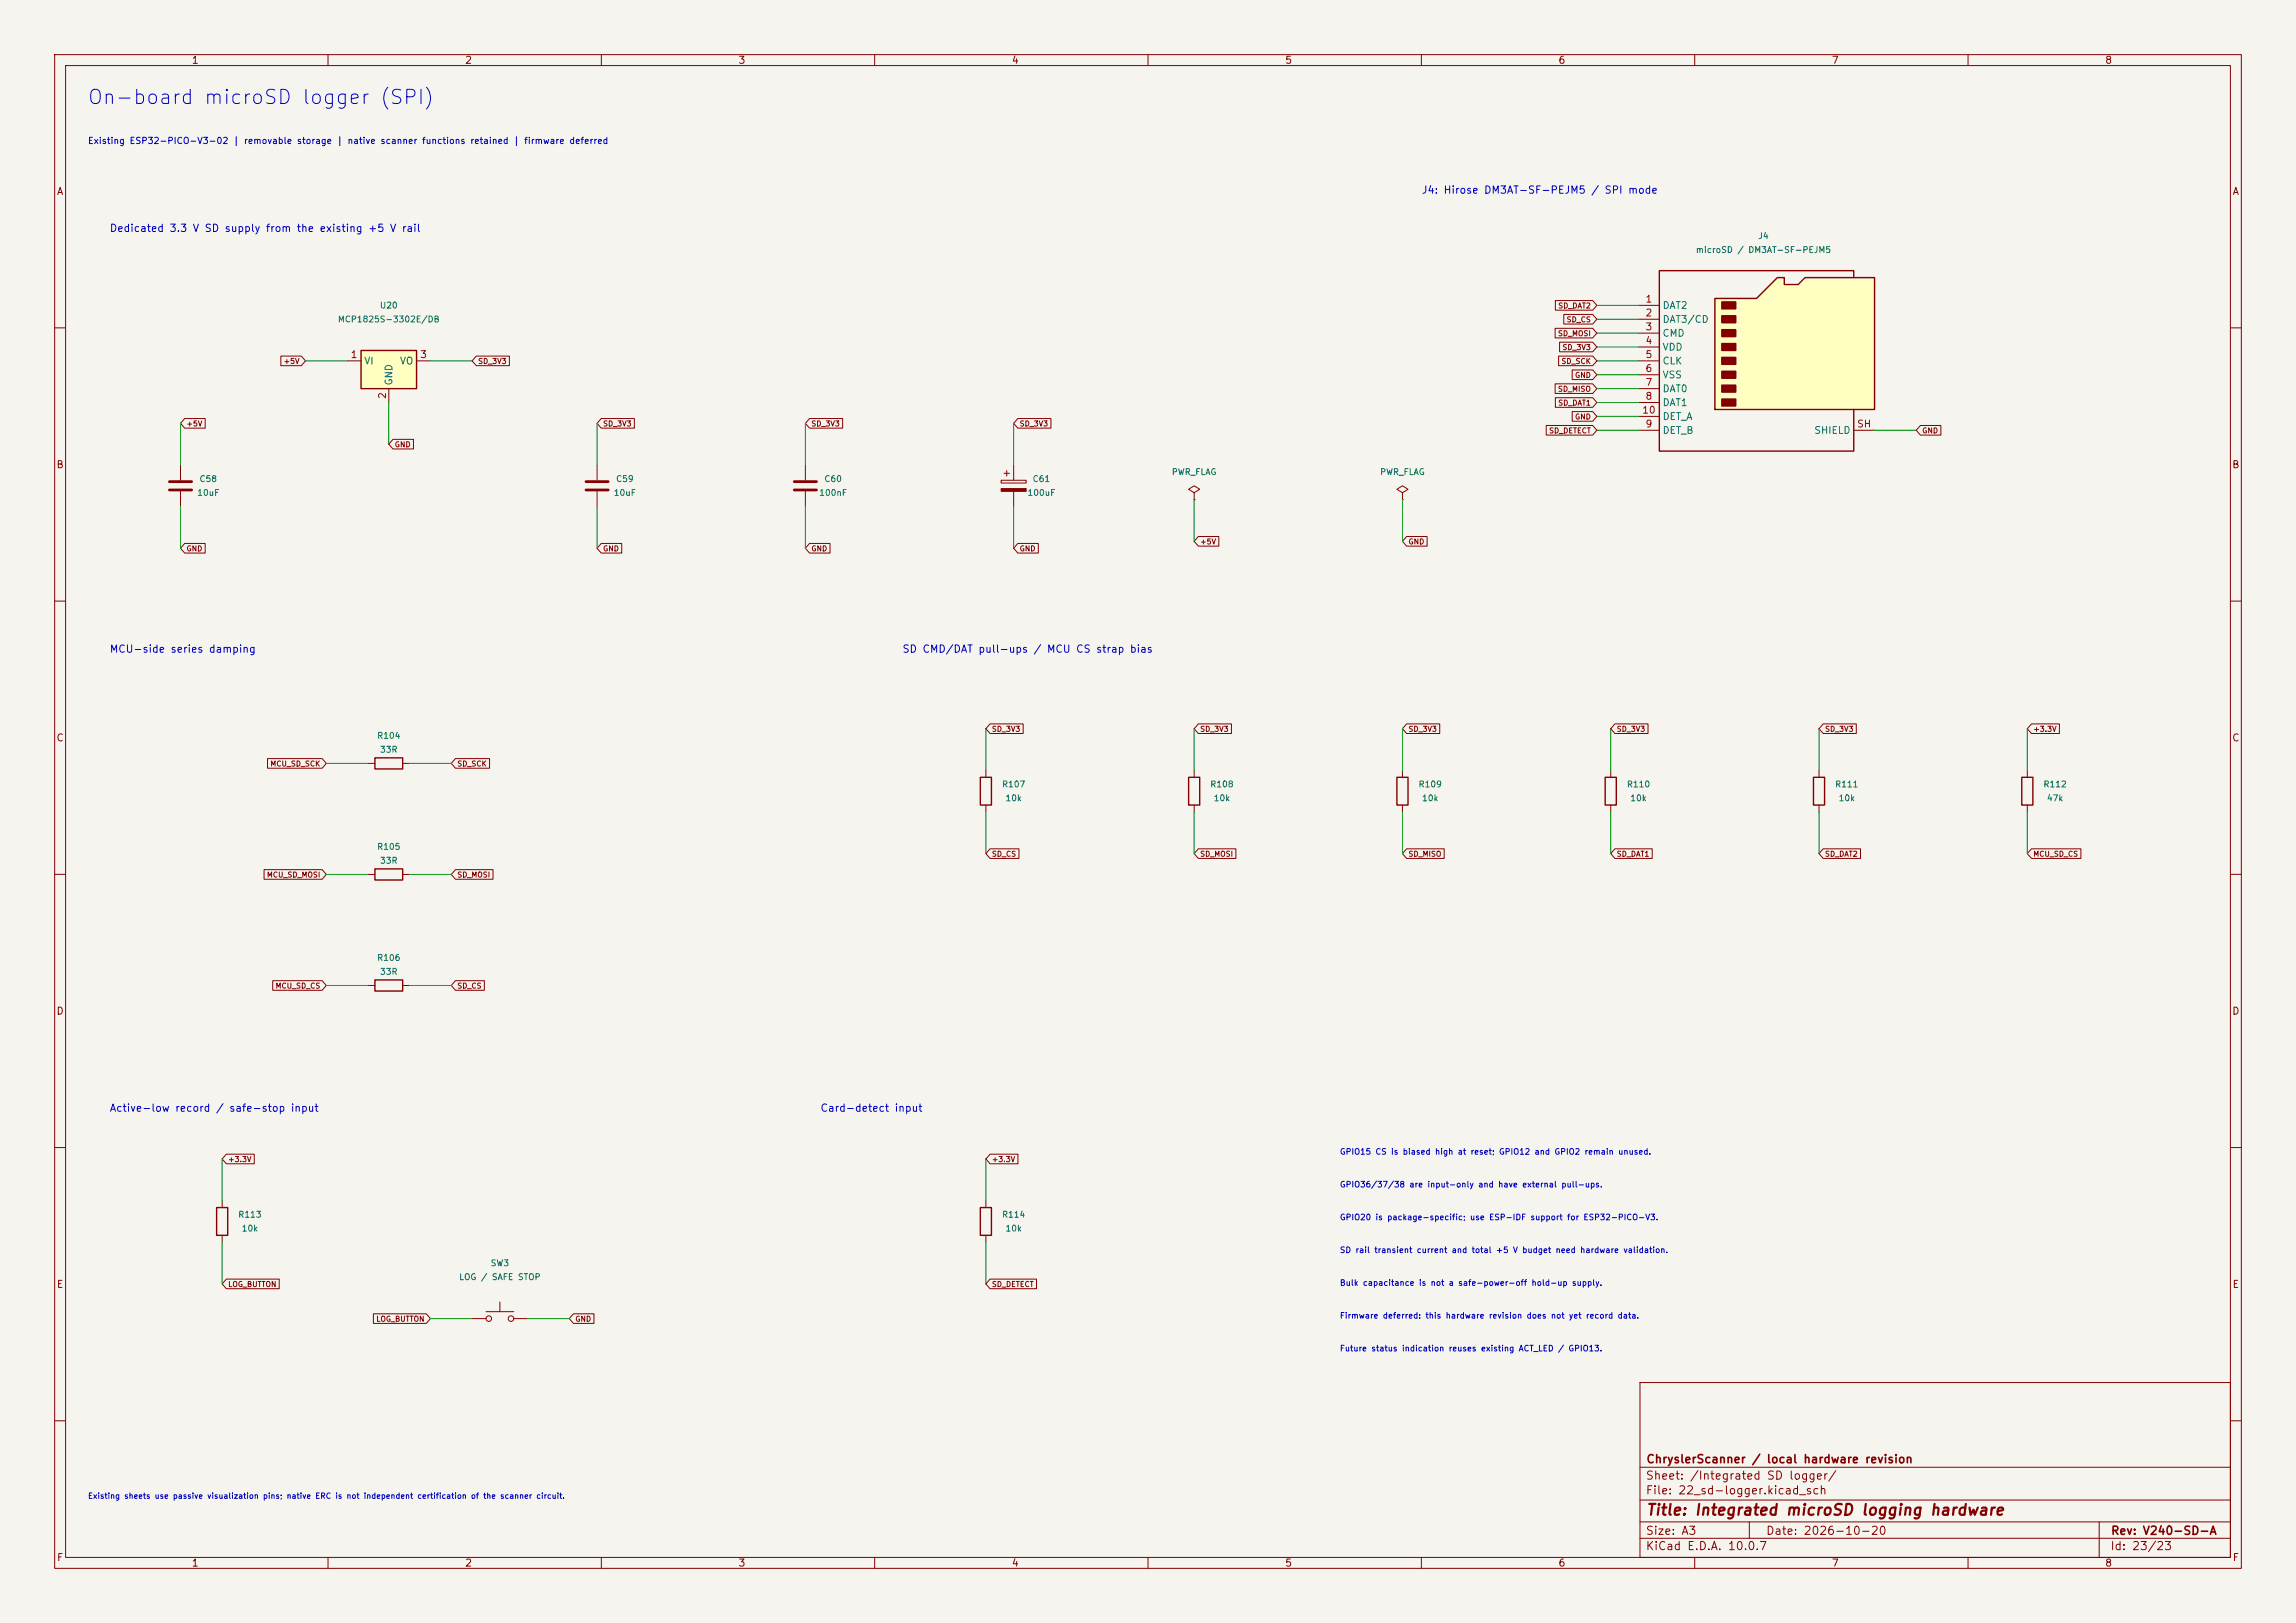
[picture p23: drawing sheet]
<svg xmlns="http://www.w3.org/2000/svg" width="420mm" height="297mm" viewBox="0 0 420 297" stroke-linecap="round" stroke-linejoin="round" font-family="sans-serif">
<defs><g id="words">
<text font-size="2.6" fill="#0000c2" x="15.8" y="19.7">On-board microSD logger (SPI)</text>
<text font-size="2" fill="#840000" x="301" y="277.8">Title: Integrated microSD logging hardware</text>
<g font-size="1.5" fill="#840000">
<text x="301" y="268.1">ChryslerScanner / local hardware revision</text>
<text x="300.9" y="273.8">File: 22_sd-logger.kicad_sch</text>
<text x="300.9" y="271.1">Sheet: /Integrated SD logger/</text>
<text x="300.9" y="281.2">Size: A3</text>
<text x="322.9" y="281.2">Date: 2026-10-20</text>
<text x="386" y="281.2">Rev: V240-SD-A</text>
<text x="300.9" y="284">KiCad E.D.A. 10.0.7</text>
<text x="385.9" y="284">Id: 23/23</text>
</g>
<g font-size="1.3" fill="#840000">
<text x="35" y="12">1</text>
<text x="85" y="12">2</text>
<text x="135" y="12">3</text>
<text x="185" y="12">4</text>
<text x="235" y="12">5</text>
<text x="285" y="12">6</text>
<text x="335" y="12">7</text>
<text x="385" y="12">8</text>
<text x="10.3" y="36">A</text>
<text x="408.3" y="36">A</text>
<text x="10.2" y="86">B</text>
<text x="408.2" y="86">B</text>
<text x="10.2" y="136">C</text>
<text x="408.2" y="136">C</text>
<text x="10.2" y="186">D</text>
<text x="408.2" y="186">D</text>
<text x="10.3" y="236">E</text>
<text x="408.3" y="236">E</text>
<text x="10.3" y="286">F</text>
<text x="35" y="287">1</text>
<text x="85" y="287">2</text>
<text x="135" y="287">3</text>
<text x="185" y="287">4</text>
<text x="235" y="287">5</text>
<text x="285" y="287">6</text>
<text x="335" y="287">7</text>
<text x="385" y="287">8</text>
<text x="408.3" y="286">F</text>
</g>
<g font-size="1.3" fill="#0000c2">
<text x="260" y="35.8">J4: Hirose DM3AT-SF-PEJM5 / SPI mode</text>
<text x="20" y="42.8">Dedicated 3.3 V SD supply from the existing +5 V rail</text>
<text x="20" y="119.8">MCU-side series damping</text>
<text x="165" y="119.8">SD CMD/DAT pull-ups / MCU CS strap bias</text>
<text x="20" y="203.8">Active-low record / safe-stop input</text>
<text x="150" y="203.8">Card-detect input</text>
</g>
<g font-size="1.3" fill="#a90000">
<text x="300.9" y="55.7">1</text>
<text x="300.9" y="58.2">2</text>
<text x="64" y="65.8">1</text>
<text x="76.7" y="65.8">3</text>
<text x="300.9" y="60.7">3</text>
<text x="300.9" y="63.3">4</text>
<text x="300.9" y="65.8">5</text>
<text x="300.9" y="68.4">6</text>
<text x="300.9" y="70.9">7</text>
<text x="70.9" y="73.1" transform="rotate(-90 70.9 73.1)">2</text>
<text x="300.3" y="76">10</text>
<text x="300.9" y="73.4">8</text>
<text x="300.9" y="78.5">9</text>
<text x="339.6" y="78.5">SH</text>
</g>
<g font-size="1.3" fill="#006464">
<text x="304" y="56.8">DAT2</text>
<text x="304" y="59.4">DAT3/CD</text>
<text x="304" y="61.9">CMD</text>
<text x="304" y="64.5">VDD</text>
<text x="66.5" y="67">VI</text>
<text x="72.1" y="70.6" transform="rotate(-90 72.1 70.6)">GND</text>
<text x="73" y="67">VO</text>
<text x="304" y="67">CLK</text>
<text x="304" y="69.5">VSS</text>
<text x="304" y="72.1">DAT0</text>
<text x="304" y="74.6">DAT1</text>
<text x="304" y="77.2">DET_A</text>
<text x="304" y="79.7">DET_B</text>
<text x="331.8" y="79.7">SHIELD</text>
</g>
<text font-size="1.2" fill="#0000c2" x="16" y="26.6">Existing ESP32-PICO-V3-02 | removable storage | native scanner functions retained | firmware deferred</text>
<g font-size="1.1" fill="#006464">
<text x="310.1" y="46.6">microSD / DM3AT-SF-PEJM5</text>
<text x="321.5" y="44">J4</text>
<text x="61.7" y="59.3">MCP1825S-3302E/DB</text>
<text x="69.4" y="56.7">U20</text>
<text x="36.4" y="88.5">C58</text>
<text x="112.6" y="88.5">C59</text>
<text x="150.7" y="88.5">C60</text>
<text x="188.8" y="88.5">C61</text>
<text x="214.2" y="87.2">PWR_FLAG</text>
<text x="252.3" y="87.2">PWR_FLAG</text>
<text x="36" y="91">10uF</text>
<text x="112.2" y="91">10uF</text>
<text x="149.7" y="91">100nF</text>
<text x="187.8" y="91">100uF</text>
<text x="68.9" y="135.5">R104</text>
<text x="69.4" y="138">33R</text>
<text x="183.2" y="144.3">R107</text>
<text x="183.8" y="146.9">10k</text>
<text x="221.3" y="144.3">R108</text>
<text x="221.9" y="146.9">10k</text>
<text x="259.4" y="144.3">R109</text>
<text x="260" y="146.9">10k</text>
<text x="297.5" y="144.3">R110</text>
<text x="298.1" y="146.9">10k</text>
<text x="335.6" y="144.3">R111</text>
<text x="336.2" y="146.9">10k</text>
<text x="373.7" y="144.3">R112</text>
<text x="374.3" y="146.9">47k</text>
<text x="68.9" y="155.8">R105</text>
<text x="69.4" y="158.3">33R</text>
<text x="68.9" y="176.1">R106</text>
<text x="69.4" y="178.6">33R</text>
<text x="43.5" y="223.1">R113</text>
<text x="44.1" y="225.6">10k</text>
<text x="183.2" y="223.1">R114</text>
<text x="183.8" y="225.6">10k</text>
<text x="89.7" y="232">SW3</text>
<text x="83.9" y="234.5">LOG / SAFE STOP</text>
</g>
<g font-size="1.1" fill="#0000c2">
<text x="245" y="211.5">GPIO15 CS is biased high at reset; GPIO12 and GPIO2 remain unused.</text>
<text x="245" y="217.5">GPIO36/37/38 are input-only and have external pull-ups.</text>
<text x="245" y="223.5">GPIO20 is package-specific; use ESP-IDF support for ESP32-PICO-V3.</text>
<text x="245" y="229.5">SD rail transient current and total +5 V budget need hardware validation.</text>
<text x="245" y="235.5">Bulk capacitance is not a safe-power-off hold-up supply.</text>
<text x="245" y="241.5">Firmware deferred: this hardware revision does not yet record data.</text>
<text x="245" y="247.5">Future status indication reuses existing ACT_LED / GPIO13.</text>
</g>
<g font-size="1" fill="#840000">
<text x="284.9" y="56.7">SD_DAT2</text>
<text x="286.5" y="59.2">SD_CS</text>
<text x="284.9" y="61.7">SD_MOSI</text>
<text x="285.7" y="64.3">SD_3V3</text>
<text x="51.8" y="66.8">+5V</text>
<text x="87.4" y="66.8">SD_3V3</text>
<text x="284.9" y="71.9">SD_MISO</text>
<text x="285.5" y="66.8">SD_SCK</text>
<text x="288" y="69.4">GND</text>
<text x="284.9" y="74.4">SD_DAT1</text>
<text x="288" y="77">GND</text>
<text x="34" y="78.3">+5V</text>
<text x="72.1" y="82.1">GND</text>
<text x="110.2" y="78.3">SD_3V3</text>
<text x="148.3" y="78.3">SD_3V3</text>
<text x="186.4" y="78.3">SD_3V3</text>
<text x="283.3" y="79.5">SD_DETECT</text>
<text x="351.5" y="79.5">GND</text>
<text x="34" y="101.1">GND</text>
<text x="110.2" y="101.1">GND</text>
<text x="148.3" y="101.1">GND</text>
<text x="186.4" y="101.1">GND</text>
<text x="219.4" y="99.8">+5V</text>
<text x="257.5" y="99.8">GND</text>
<text x="181.3" y="134.1">SD_3V3</text>
<text x="219.4" y="134.1">SD_3V3</text>
<text x="257.5" y="134.1">SD_3V3</text>
<text x="295.6" y="134.1">SD_3V3</text>
<text x="333.7" y="134.1">SD_3V3</text>
<text x="371.8" y="134.1">+3.3V</text>
<text x="49.4" y="140.5">MCU_SD_SCK</text>
<text x="83.6" y="140.5">SD_SCK</text>
<text x="48.7" y="160.8">MCU_SD_MOSI</text>
<text x="83.6" y="160.8">SD_MOSI</text>
<text x="181.3" y="157">SD_CS</text>
<text x="219.4" y="157">SD_MOSI</text>
<text x="257.5" y="157">SD_MISO</text>
<text x="295.6" y="157">SD_DAT1</text>
<text x="333.7" y="157">SD_DAT2</text>
<text x="371.8" y="157">MCU_SD_CS</text>
<text x="50.3" y="181.1">MCU_SD_CS</text>
<text x="83.6" y="181.1">SD_CS</text>
<text x="41.6" y="212.9">+3.3V</text>
<text x="181.3" y="212.9">+3.3V</text>
<text x="41.6" y="235.7">LOG_BUTTON</text>
<text x="181.3" y="235.7">SD_DETECT</text>
<text x="68.7" y="242.1">LOG_BUTTON</text>
<text x="105.1" y="242.1">GND</text>
</g>
<text font-size="1" fill="#0000c2" x="16" y="274.5">Existing sheets use passive visualization pins; native ERC is not independent certification of the scanner circuit.</text>
</g></defs>
<path d="M0 0h420v297h-420z" fill="#f5f4ef" stroke="#f5f4ef" stroke-width=".18"/>
<g fill="none" stroke="#840000" stroke-width=".18">
<path d="M10 10h400v277h-400zM12 12h396v273h-396zM60 10v2M110 10v2M160 10v2M210 10v2M260 10v2M310 10v2M360 10v2M10 60h2M408 60h2M109.2 85.1v2.8"/>
<path d="M109.2 89.9v2.8M147.3 85.1v2.8M147.3 89.9v2.8M183.1 87.9h4.6v.5h-4.6zM183.6 86.6h1.1M184.1 86.1v1M185.4 85.1v2.8M185.4 89.9v2.8M10 110h2M408 110h2M10 160h2M180.3 141v1.2"/>
<path d="M180.3 147.3v1.3M218.4 141v1.2M218.4 147.3v1.3M408 160h2M10 210h2M180.3 219.7v1.3M408 210h2M91.4 238.3v1.7M180.3 226.1v1.2M86.4 241.3h2.5M88.9 240h5.1M94 241.3h2.5"/>
<path d="M300 253h108v32h-108zM10 260h2M300 278.5h108M300 274.5h108M300 268.5h108M320 278.5v3M384 278.5v6.5M408 260h2M60 285v2M110 285v2M160 285v2M210 285v2"/>
<path d="M260 285v2M300 281.5h108M310 285v2M360 285v2"/>
<circle cx="89.4" cy="241.3" r=".51"/>
<circle cx="93.5" cy="241.3" r=".51"/>
</g>
<path d="M179.3 142.2h2.1v5.1h-2.1zM217.4 142.2h2.1v5.1h-2.1zM179.3 221h2.1v5.1h-2.1z" fill="none" stroke="#840000" stroke-width=".25"/>
<path d="M107.2 88.1h4.1M107.2 89.7h4.1M145.3 88.1h4.1M145.3 89.7h4.1" fill="none" stroke="#840000" stroke-width=".51"/>
<path d="M183.1 89.4h4.6v.5h-4.6z" fill="#840000" stroke="#840000" stroke-width=".18"/>
<path d="M313.7 54.6h7.6l3.8-3.8h1.3v1.3h2.5l1.3-1.3h12.7v24.1h-29.2z" fill="#ffffc2"/>
<path d="M313.7 54.6h7.6l3.8-3.8h1.3v1.3h2.5l1.3-1.3h12.7v24.1h-29.2zM339.1 50.8v-1.3h-35.6v33.1h35.6v-7.7M68.6 138.7h5.1v2h-5.1zM68.6 159h5.1v2h-5.1zM255.5 142.2h2.1v5.1h-2.1zM293.6 142.2h2.1v5.1h-2.1zM331.7 142.2h2.1v5.1h-2.1z" fill="none" stroke="#840000" stroke-width=".25"/>
<g fill="#840000" stroke="#840000" stroke-width=".25">
<path d="M315 55.2h2.5v1.3h-2.5z"/>
<path d="M315 57.8h2.5v1.3h-2.5z"/>
<path d="M315 60.3h2.5v1.3h-2.5z"/>
<path d="M315 62.9h2.5v1.2h-2.5z"/>
<path d="M315 65.4h2.5v1.3h-2.5z"/>
<path d="M315 67.9h2.5v1.3h-2.5z"/>
<path d="M315 70.5h2.5v1.3h-2.5z"/>
<path d="M315 73h2.5v1.3h-2.5z"/>
</g>
<g fill="none" stroke="#840000" stroke-width=".18">
<path d="M299.7 55.9h3.8M299.7 58.4h3.8M299.7 61h3.8M299.7 63.5h3.8M299.7 66h3.8M299.7 68.6h3.8M299.7 71.1h3.8M299.7 73.7h3.8M299.7 78.7h3.8M299.7 76.2h3.8M339.1 78.7h3.8M33 85.1v2.8"/>
<path d="M33 89.9v2.8M67.3 139.7h1.3M73.7 139.7h1.2M256.5 141v1.2M256.5 147.3v1.3M294.6 141v1.2M294.6 147.3v1.3M332.7 141v1.2M332.7 147.3v1.3M67.3 160h1.3M73.7 160h1.2"/>
</g>
<path d="M31 88.1h4.1M31 89.7h4.1" fill="none" stroke="#840000" stroke-width=".51"/>
<path d="M66 64.1h10.2v7h-10.2z" fill="#ffffc2"/>
<path d="M66 64.1h10.2v7h-10.2zM369.8 142.2h2.1v5.1h-2.1zM68.6 179.3h5.1v2.1h-5.1zM39.6 221h2.1v5.1h-2.1z" fill="none" stroke="#840000" stroke-width=".25"/>
<g fill="none" stroke="#840000" stroke-width=".18">
<path d="M284.5 55h6.8l.8 .9-.8 .9h-6.8zM286.1 57.5h5.2l.8 .9-.8 .9h-5.2zM33.8 76.6h3.7v1.7h-3.7l-.8-.8zM51.4 65.2h3.7l.8 .8-.8 .9h-3.7zM63.5 66h2.5M71.1 71.1v2.6M76.2 66h2.5M87.1 65.2h6.1v1.7h-6.1l-.7-.9zM110 76.6h6v1.7h-6l-.8-.8zM148.1 76.6h6v1.7h-6l-.8-.8zM186.2 76.6h6v1.7h-6l-.8-.8zM282.8 77.9h8.5l.8 .8-.8 .9h-8.5z"/>
<path d="M284.5 70.2h6.8l.8 .9-.8 .9h-6.8zM284.5 60.1h6.8l.8 .9-.8 .8h-6.8zM284.5 72.8h6.8l.8 .9-.8 .8h-6.8zM285.1 65.2h6.2l.8 .8-.8 .9h-6.2zM285.3 62.6h6l.8 .9-.8 .9h-6zM287.6 75.3h3.7l.8 .9-.8 .9h-3.7zM287.6 67.7h3.7l.8 .9-.8 .9h-3.7zM351.3 77.9h3.7v1.7h-3.7l-.8-.9zM33.8 99.5h3.7v1.7h-3.7l-.8-.9zM71.9 80.4h3.7v1.8h-3.7l-.8-.9zM110 99.5h3.7v1.7h-3.7l-.8-.9zM148.1 99.5h3.7v1.7h-3.7l-.8-.9z"/>
<path d="M186.2 99.5h3.7v1.7h-3.7l-.8-.9zM218.4 90.2l1.1-.7-1.1-.6-1 .6 1 .7v1.2M218.4 91.4h.1M219.2 98.2h3.8v1.7h-3.8l-.8-.8zM256.5 90.2l1.1-.7-1.1-.6-1 .6 1 .7v1.2M256.5 91.4h.1M257.3 98.2h3.8v1.7h-3.8l-.8-.8zM48.9 138.8h10l.8 .9-.8 .9h-10zM83.3 138.8h6.2v1.8h-6.2l-.8-.9zM181.1 132.5h6.1v1.7h-6.1l-.8-.8zM219.2 132.5h6.1v1.7h-6.1l-.8-.8zM257.3 132.5h6.1v1.7h-6.1l-.8-.8z"/>
<path d="M295.4 132.5h6.1v1.7h-6.1l-.8-.8zM333.5 132.5h6.1v1.7h-6.1l-.8-.8zM371.6 132.5h5.1v1.7h-5.1l-.8-.8zM48.3 159.1h10.6l.8 .9-.8 .9h-10.6zM83.3 159.1h6.9v1.8h-6.9l-.8-.9zM181.1 155.3h5.3v1.8h-5.3l-.8-.9zM219.2 155.3h6.9v1.8h-6.9l-.8-.9zM257.3 155.3h6.9v1.8h-6.9l-.8-.9zM295.4 155.3h6.8v1.8h-6.8l-.8-.9zM333.5 155.3h6.8v1.8h-6.8l-.8-.9zM370.8 141v1.2M370.8 147.3v1.3"/>
<path d="M371.6 155.3h9v1.8h-9l-.8-.9zM49.9 179.5h9l.8 .8-.8 .9h-9zM83.3 179.5h5.3v1.7h-5.3l-.8-.9zM67.3 180.3h1.3M73.7 180.3h1.2M40.6 219.7v1.3M41.4 211.2h5.1v1.8h-5.1l-.8-.9zM181.1 211.2h5.1v1.8h-5.1l-.8-.9zM40.6 226.1v1.2M41.4 234.1h9.7v1.7h-9.7l-.8-.9zM181.1 234.1h8.5v1.7h-8.5l-.8-.9zM68.3 240.4h9.7l.7 .9-.7 .9h-9.7z"/>
<path d="M104.9 240.4h3.8v1.8h-3.8l-.8-.9z"/>
</g>
<g fill="none" stroke="#009600" stroke-width=".18">
<path d="M292.1 58.4h7.6M292.1 55.9h7.6M33 77.5v7.6M55.9 66h7.6M71.1 73.7v7.6M78.7 66h7.7M109.2 77.5v7.6M147.3 77.5v7.6M185.4 77.5v7.6M292.1 61h7.6M292.1 78.7h7.6M292.1 63.5h7.6"/>
<path d="M292.1 66h7.6M292.1 68.6h7.6M292.1 73.7h7.6M292.1 76.2h7.6M292.1 71.1h7.6M342.9 78.7h7.6M33 92.7v7.6M109.2 92.7v7.6M147.3 92.7v7.6M185.4 92.7v7.6M218.4 91.4v7.7M256.5 91.4v7.7"/>
<path d="M59.7 139.7h7.6M74.9 139.7h7.6M180.3 133.4v7.6M218.4 133.4v7.6M256.5 133.4v7.6M294.6 133.4v7.6M332.7 133.4v7.6M370.8 133.4v7.6M180.3 148.6v7.6M218.4 148.6v7.6M256.5 148.6v7.6M294.6 148.6v7.6"/>
<path d="M332.7 148.6v7.6M370.8 148.6v7.6M59.7 160h7.6M74.9 160h7.6M59.7 180.3h7.6M74.9 180.3h7.6M40.6 212.1v7.6M180.3 212.1v7.6M40.6 227.3v7.6M180.3 227.3v7.6M78.7 241.3h7.7M96.5 241.3h7.6"/>
</g>
<use href="#words"/>
</svg>
